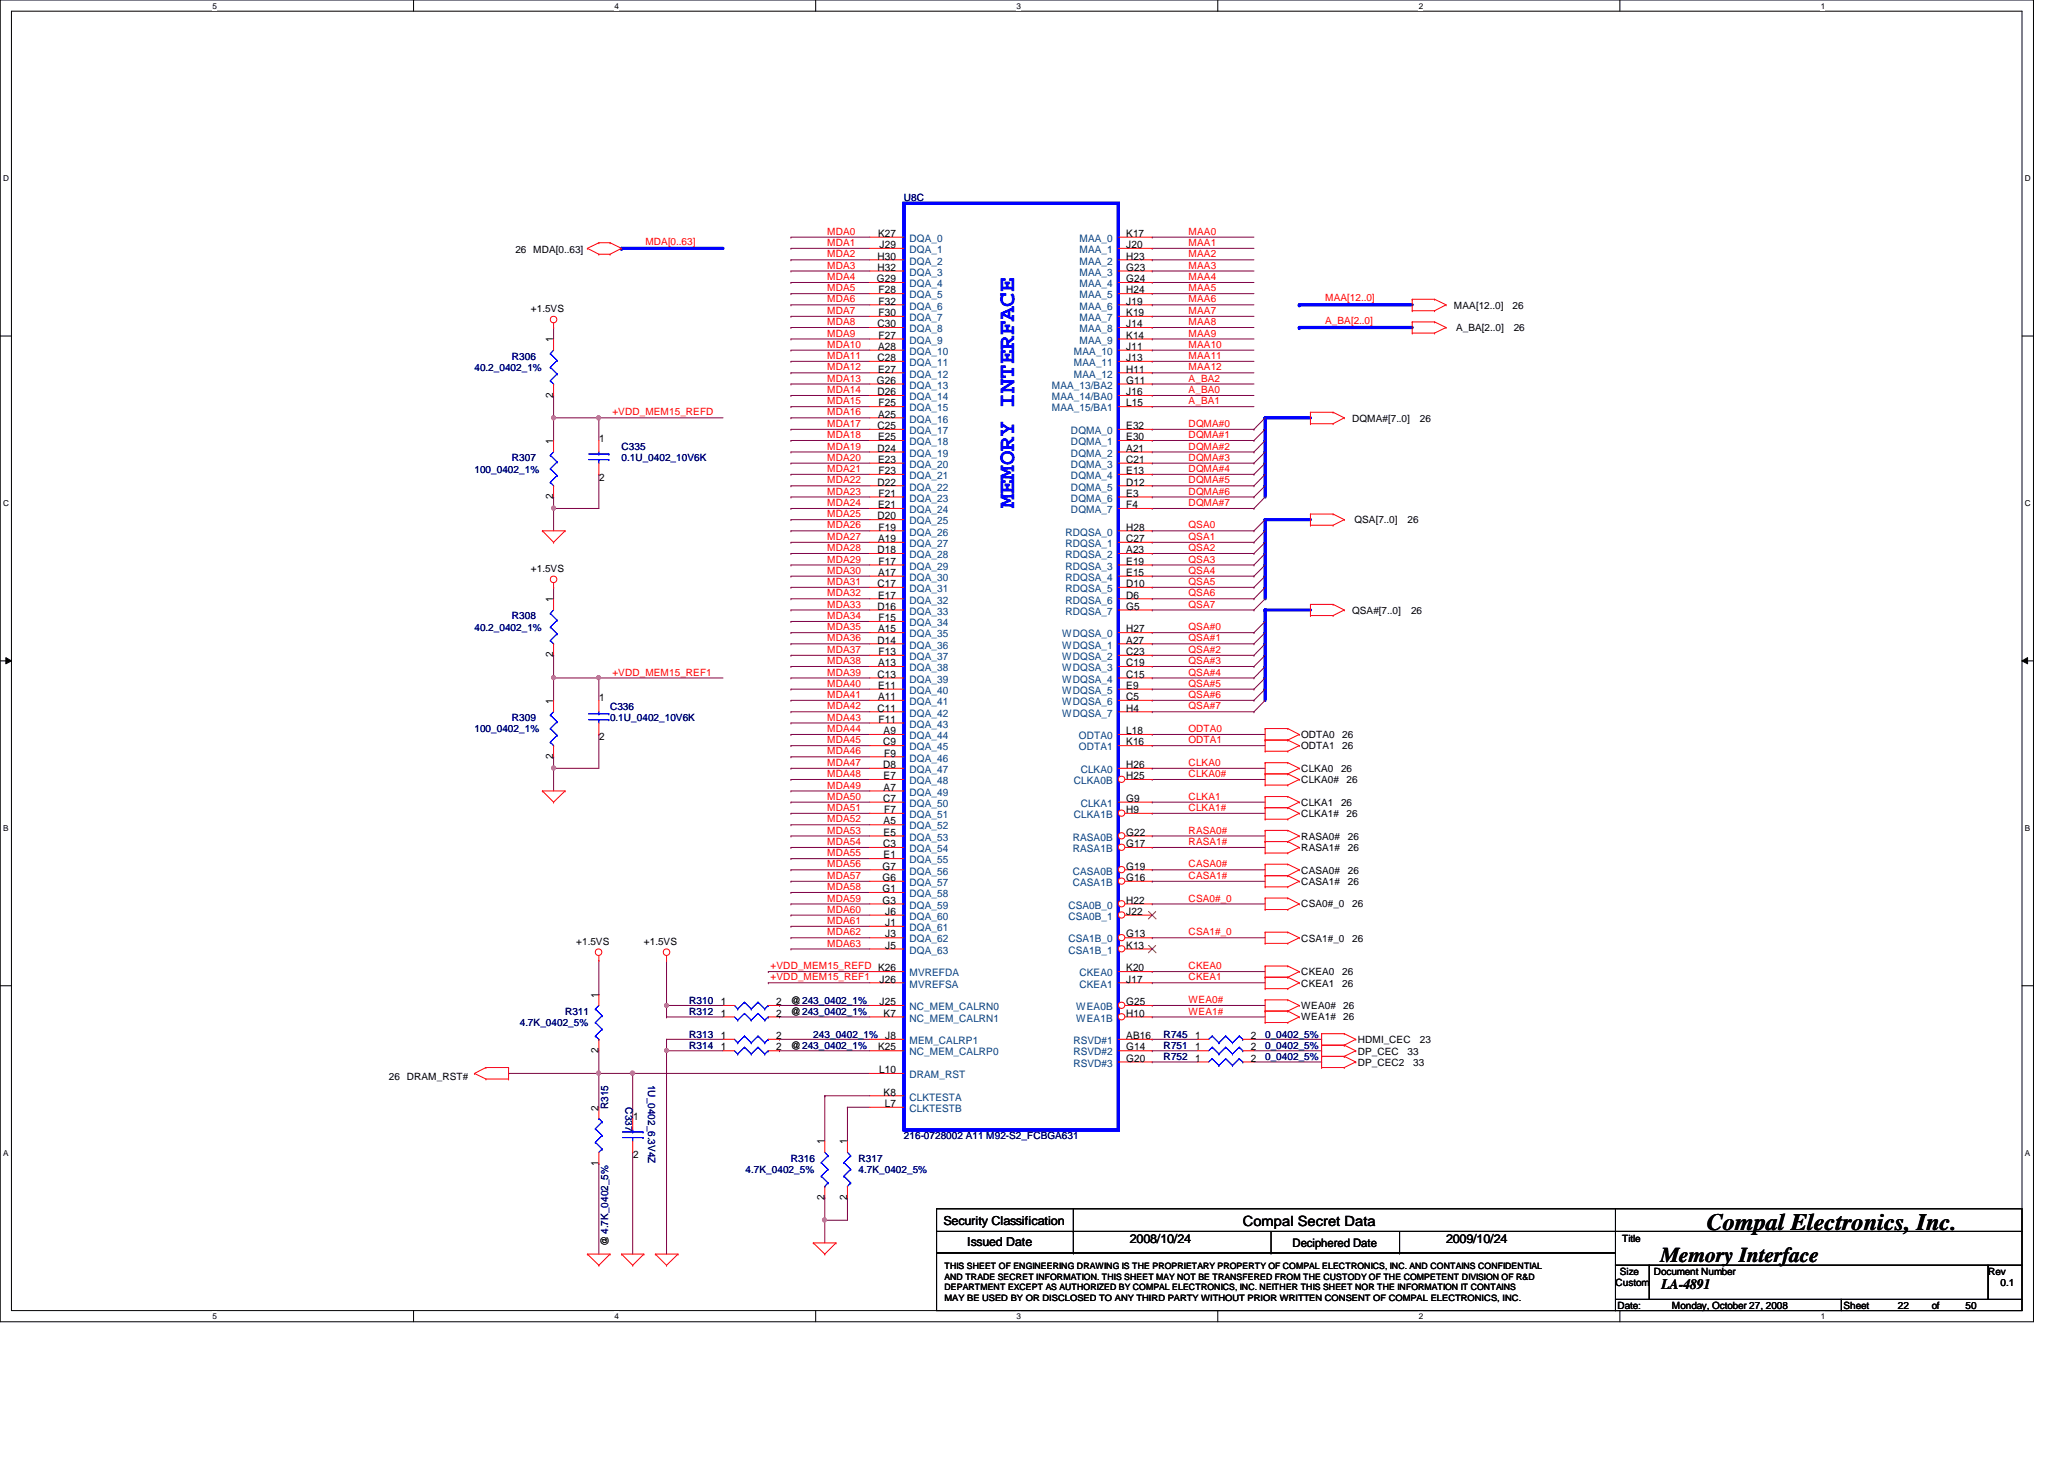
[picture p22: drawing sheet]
<svg xmlns="http://www.w3.org/2000/svg" width="297mm" height="210mm" viewBox="0 0 297 210" stroke-linecap="round" stroke-linejoin="round" font-family="sans-serif">
<defs><g id="words">
<text font-size="3.4" fill="#00f" x="146" y="73.2" transform="rotate(-90 146 73.2)">MEMORY INTERFACE</text>
<text font-size="3.4" x="245.7" y="177">Compal Electronics, Inc.</text>
<text font-size="3" x="239" y="181.6">Memory Interface</text>
<text font-size="2.1" x="239.1" y="185.5">LA-4891</text>
<text font-size="2" x="178.9" y="176.3">Compal Secret Data</text>
<g font-size="1.8">
<text x="135.8" y="176.2">Security Classification</text>
<text x="139.2" y="179.3">Issued Date</text>
<text x="162.6" y="178.8">2008/10/24</text>
<text x="208.1" y="178.8">2009/10/24</text>
</g>
<text font-size="1.7" x="186" y="179.4">Deciphered Date</text>
<g font-size="1.5">
<text x="126.4" y="34.1">K27</text>
<text x="126.6" y="35.7">J29</text>
<text x="162.1" y="34.1">K17</text>
<text x="162.1" y="35.7">J20</text>
<text x="126.2" y="40.6">G29</text>
<text x="126.3" y="37.3">H30</text>
<text x="126.3" y="38.9">H32</text>
<text x="162.1" y="37.3">H23</text>
<text x="162.1" y="38.9">G23</text>
<text x="162.1" y="40.6">G24</text>
<text x="126.3" y="47.1">C30</text>
<text x="126.4" y="42.2">F28</text>
<text x="126.4" y="43.8">F32</text>
<text x="126.4" y="45.5">F30</text>
<text x="162.1" y="42.2">H24</text>
<text x="162.1" y="43.8">J19</text>
<text x="162.1" y="45.5">K19</text>
<text x="162.1" y="47.1">J14</text>
<text x="79.6" y="49.2" transform="rotate(-90 79.6 49.2)">1</text>
<text x="126.3" y="51.9">C28</text>
<text x="126.4" y="50.3">A28</text>
<text x="126.4" y="53.6">E27</text>
<text x="126.4" y="48.7">F27</text>
<text x="162.1" y="50.3">J11</text>
<text x="162.1" y="51.9">J13</text>
<text x="162.1" y="53.6">H11</text>
<text x="162.1" y="48.7">K14</text>
<text x="79.6" y="57.2" transform="rotate(-90 79.6 57.2)">2</text>
<text x="126.2" y="55.2">G26</text>
<text x="126.3" y="56.9">D26</text>
<text x="126.4" y="58.5">F25</text>
<text x="162.1" y="55.2">G11</text>
<text x="162.1" y="56.9">J16</text>
<text x="162.1" y="58.5">L15</text>
<text x="79.6" y="63.9" transform="rotate(-90 79.6 63.9)">1</text>
<text x="86.2" y="63.5">1</text>
<text x="126.3" y="61.7">C25</text>
<text x="126.3" y="65">D24</text>
<text x="126.4" y="60.1">A25</text>
<text x="126.4" y="63.3">E25</text>
<text x="162.1" y="61.7">E32</text>
<text x="162.1" y="63.3">E30</text>
<text x="162.1" y="65">A21</text>
<text x="79.6" y="71.8" transform="rotate(-90 79.6 71.8)">2</text>
<text x="86.2" y="69.1">2</text>
<text x="126.3" y="69.8">D22</text>
<text x="126.4" y="66.6">E23</text>
<text x="126.4" y="68.2">F23</text>
<text x="126.4" y="71.5">F21</text>
<text x="162.1" y="66.6">C21</text>
<text x="162.1" y="68.2">E13</text>
<text x="162.1" y="69.8">D12</text>
<text x="162.1" y="71.5">E3</text>
<text x="126.3" y="74.7">D20</text>
<text x="126.4" y="73.1">E21</text>
<text x="126.4" y="78">A19</text>
<text x="126.4" y="76.3">F19</text>
<text x="162.1" y="73.1">F4</text>
<text x="162.1" y="76.3">H28</text>
<text x="162.1" y="78">C27</text>
<text x="126.3" y="79.6">D18</text>
<text x="126.4" y="82.8">A17</text>
<text x="126.4" y="81.2">F17</text>
<text x="162.1" y="79.6">A23</text>
<text x="162.1" y="81.2">E19</text>
<text x="162.1" y="82.8">E15</text>
<text x="79.6" y="86.6" transform="rotate(-90 79.6 86.6)">1</text>
<text x="126.3" y="84.5">C17</text>
<text x="126.3" y="87.7">D16</text>
<text x="126.4" y="86.1">E17</text>
<text x="126.4" y="89.4">F15</text>
<text x="162.1" y="84.5">D10</text>
<text x="162.1" y="86.1">D6</text>
<text x="162.1" y="87.7">G5</text>
<text x="79.6" y="94.6" transform="rotate(-90 79.6 94.6)">2</text>
<text x="126.3" y="92.6">D14</text>
<text x="126.4" y="91">A15</text>
<text x="126.4" y="95.8">A13</text>
<text x="126.4" y="94.2">F13</text>
<text x="162.1" y="91">H27</text>
<text x="162.1" y="92.6">A27</text>
<text x="162.1" y="94.2">C23</text>
<text x="162.1" y="95.8">C19</text>
<text x="79.6" y="101.3" transform="rotate(-90 79.6 101.3)">1</text>
<text x="86.2" y="100.9">1</text>
<text x="126.3" y="97.5">C13</text>
<text x="126.4" y="99.1">E11</text>
<text x="126.4" y="100.7">A11</text>
<text x="162.1" y="97.5">C15</text>
<text x="162.1" y="99.1">E9</text>
<text x="162.1" y="100.7">C5</text>
<text x="86.2" y="106.5">2</text>
<text x="126.3" y="102.4">C11</text>
<text x="126.4" y="104">F11</text>
<text x="127.1" y="107.2">C9</text>
<text x="127.2" y="105.6">A9</text>
<text x="162.1" y="105.6">L18</text>
<text x="162.1" y="107.2">K16</text>
<text x="162.1" y="102.4">H4</text>
<text x="79.6" y="109.2" transform="rotate(-90 79.6 109.2)">2</text>
<text x="127.1" y="110.5">D8</text>
<text x="127.2" y="112.1">E7</text>
<text x="127.2" y="113.7">A7</text>
<text x="127.3" y="108.8">F9</text>
<text x="162.1" y="110.5">H26</text>
<text x="162.1" y="112.1">H25</text>
<text x="127.1" y="115.4">C7</text>
<text x="127.2" y="118.6">A5</text>
<text x="127.3" y="117">F7</text>
<text x="162.1" y="115.4">G9</text>
<text x="162.1" y="117">H9</text>
<text x="127" y="125.1">G7</text>
<text x="127.1" y="121.9">C3</text>
<text x="127.2" y="120.2">E5</text>
<text x="127.2" y="123.5">E1</text>
<text x="162.1" y="125.1">G19</text>
<text x="162.1" y="120.2">G22</text>
<text x="162.1" y="121.9">G17</text>
<text x="127" y="126.7">G6</text>
<text x="127" y="128.4">G1</text>
<text x="127" y="130">G3</text>
<text x="127.4" y="131.6">J6</text>
<text x="162.1" y="126.7">G16</text>
<text x="162.1" y="130">H22</text>
<text x="162.1" y="131.6">J22</text>
<text x="127.4" y="133.2">J1</text>
<text x="127.4" y="134.9">J3</text>
<text x="127.4" y="136.5">J5</text>
<text x="162.1" y="134.9">G13</text>
<text x="162.1" y="136.5">K13</text>
<text x="86.1" y="143.5" transform="rotate(-90 86.1 143.5)">1</text>
<text x="126.6" y="141.4">J26</text>
<text x="162.1" y="139.7">K20</text>
<text x="162.1" y="141.4">J17</text>
<text x="103.8" y="146.3">1</text>
<text x="103.8" y="144.6">1</text>
<text x="103.8" y="149.5">1</text>
<text x="111.7" y="146.3">2</text>
<text x="111.7" y="144.6">2</text>
<text x="111.7" y="149.5">2</text>
<text x="126.6" y="144.6">J25</text>
<text x="127.2" y="146.3">K7</text>
<text x="162.1" y="149.5">AB16</text>
<text x="162.1" y="144.6">G25</text>
<text x="162.1" y="146.3">H10</text>
<text x="172" y="149.5">1</text>
<text x="180" y="149.5">2</text>
<text x="86.1" y="151.5" transform="rotate(-90 86.1 151.5)">2</text>
<text x="103.8" y="151.1">1</text>
<text x="111.7" y="151.1">2</text>
<text x="126.4" y="151.1">K25</text>
<text x="126.5" y="154.4">L10</text>
<text x="162.1" y="151.1">G14</text>
<text x="162.1" y="152.7">G20</text>
<text x="172" y="151.1">1</text>
<text x="172" y="152.7">1</text>
<text x="180" y="151.1">2</text>
<text x="180" y="152.7">2</text>
<text x="86.1" y="159.8" transform="rotate(-90 86.1 159.8)">2</text>
<text x="91.1" y="161.1">1</text>
<text x="127.2" y="157.6">K8</text>
<text x="127.3" y="159.3">L7</text>
<text x="86.1" y="167.7" transform="rotate(-90 86.1 167.7)">1</text>
<text x="91.1" y="166.7">2</text>
<text x="118.7" y="164.6" transform="rotate(-90 118.7 164.6)">1</text>
<text x="121.9" y="164.6" transform="rotate(-90 121.9 164.6)">1</text>
<text x="118.7" y="172.6" transform="rotate(-90 118.7 172.6)">2</text>
<text x="121.9" y="172.6" transform="rotate(-90 121.9 172.6)">2</text>
</g>
<g font-size="1.5" fill="#004080">
<text x="130.9" y="34.8">DQA_0</text>
<text x="155.4" y="34.8">MAA_0</text>
<text x="130.9" y="36.4">DQA_1</text>
<text x="130.9" y="38.1">DQA_2</text>
<text x="130.9" y="39.7">DQA_3</text>
<text x="130.9" y="41.3">DQA_4</text>
<text x="155.4" y="36.4">MAA_1</text>
<text x="155.4" y="38.1">MAA_2</text>
<text x="155.4" y="39.7">MAA_3</text>
<text x="155.4" y="41.3">MAA_4</text>
<text x="130.9" y="42.9">DQA_5</text>
<text x="130.9" y="44.5">DQA_6</text>
<text x="130.9" y="46.2">DQA_7</text>
<text x="130.9" y="47.8">DQA_8</text>
<text x="155.4" y="42.9">MAA_5</text>
<text x="155.4" y="44.5">MAA_6</text>
<text x="155.4" y="46.2">MAA_7</text>
<text x="155.4" y="47.8">MAA_8</text>
<text x="130.9" y="51.1">DQA_10</text>
<text x="130.9" y="52.7">DQA_11</text>
<text x="130.9" y="49.4">DQA_9</text>
<text x="154.6" y="51.1">MAA_10</text>
<text x="154.6" y="52.7">MAA_11</text>
<text x="155.4" y="49.4">MAA_9</text>
<text x="130.9" y="54.3">DQA_12</text>
<text x="130.9" y="55.9">DQA_13</text>
<text x="130.9" y="57.6">DQA_14</text>
<text x="130.9" y="59.2">DQA_15</text>
<text x="151.4" y="55.9">MAA_13/BA2</text>
<text x="151.4" y="57.6">MAA_14/BA0</text>
<text x="151.4" y="59.2">MAA_15/BA1</text>
<text x="154.6" y="54.3">MAA_12</text>
<text x="130.9" y="60.8">DQA_16</text>
<text x="130.9" y="62.4">DQA_17</text>
<text x="130.9" y="64.1">DQA_18</text>
<text x="130.9" y="65.7">DQA_19</text>
<text x="154.1" y="62.4">DQMA_0</text>
<text x="154.1" y="64.1">DQMA_1</text>
<text x="154.1" y="65.7">DQMA_2</text>
<text x="130.9" y="67.3">DQA_20</text>
<text x="130.9" y="68.9">DQA_21</text>
<text x="130.9" y="70.6">DQA_22</text>
<text x="154.1" y="67.3">DQMA_3</text>
<text x="154.1" y="68.9">DQMA_4</text>
<text x="154.1" y="70.6">DQMA_5</text>
<text x="130.9" y="72.2">DQA_23</text>
<text x="130.9" y="73.8">DQA_24</text>
<text x="130.9" y="75.4">DQA_25</text>
<text x="130.9" y="77">DQA_26</text>
<text x="153.3" y="77">RDQSA_0</text>
<text x="154.1" y="72.2">DQMA_6</text>
<text x="154.1" y="73.8">DQMA_7</text>
<text x="130.9" y="78.7">DQA_27</text>
<text x="130.9" y="80.3">DQA_28</text>
<text x="130.9" y="82">DQA_29</text>
<text x="130.9" y="83.6">DQA_30</text>
<text x="153.3" y="78.7">RDQSA_1</text>
<text x="153.3" y="80.3">RDQSA_2</text>
<text x="153.3" y="82">RDQSA_3</text>
<text x="153.3" y="83.6">RDQSA_4</text>
<text x="130.9" y="85.2">DQA_31</text>
<text x="130.9" y="86.8">DQA_32</text>
<text x="130.9" y="88.4">DQA_33</text>
<text x="153.3" y="85.2">RDQSA_5</text>
<text x="153.3" y="86.8">RDQSA_6</text>
<text x="153.3" y="88.4">RDQSA_7</text>
<text x="130.9" y="90.1">DQA_34</text>
<text x="130.9" y="91.7">DQA_35</text>
<text x="130.9" y="93.3">DQA_36</text>
<text x="130.9" y="95">DQA_37</text>
<text x="152.9" y="91.7">WDQSA_0</text>
<text x="152.9" y="93.3">WDQSA_1</text>
<text x="152.9" y="95">WDQSA_2</text>
<text x="130.9" y="96.6">DQA_38</text>
<text x="130.9" y="98.2">DQA_39</text>
<text x="130.9" y="99.8">DQA_40</text>
<text x="130.9" y="101.4">DQA_41</text>
<text x="152.9" y="96.6">WDQSA_3</text>
<text x="152.9" y="98.2">WDQSA_4</text>
<text x="152.9" y="99.8">WDQSA_5</text>
<text x="152.9" y="101.4">WDQSA_6</text>
<text x="130.9" y="103.1">DQA_42</text>
<text x="130.9" y="104.7">DQA_43</text>
<text x="130.9" y="106.3">DQA_44</text>
<text x="130.9" y="107.9">DQA_45</text>
<text x="152.9" y="103.1">WDQSA_7</text>
<text x="155.3" y="106.3">ODTA0</text>
<text x="155.3" y="107.9">ODTA1</text>
<text x="130.9" y="109.6">DQA_46</text>
<text x="130.9" y="111.2">DQA_47</text>
<text x="130.9" y="112.8">DQA_48</text>
<text x="154.6" y="112.8">CLKA0B</text>
<text x="155.5" y="111.2">CLKA0</text>
<text x="130.9" y="114.5">DQA_49</text>
<text x="130.9" y="116.1">DQA_50</text>
<text x="130.9" y="117.7">DQA_51</text>
<text x="130.9" y="119.3">DQA_52</text>
<text x="154.6" y="117.7">CLKA1B</text>
<text x="155.5" y="116.1">CLKA1</text>
<text x="130.9" y="120.9">DQA_53</text>
<text x="130.9" y="122.6">DQA_54</text>
<text x="130.9" y="124.2">DQA_55</text>
<text x="130.9" y="125.8">DQA_56</text>
<text x="154.4" y="125.8">CASA0B</text>
<text x="154.4" y="120.9">RASA0B</text>
<text x="154.4" y="122.6">RASA1B</text>
<text x="130.9" y="127.5">DQA_57</text>
<text x="130.9" y="129.1">DQA_58</text>
<text x="130.9" y="130.7">DQA_59</text>
<text x="153.8" y="130.7">CSA0B_0</text>
<text x="154.4" y="127.5">CASA1B</text>
<text x="130.9" y="132.3">DQA_60</text>
<text x="130.9" y="133.9">DQA_61</text>
<text x="130.9" y="135.6">DQA_62</text>
<text x="130.9" y="137.2">DQA_63</text>
<text x="153.8" y="132.3">CSA0B_1</text>
<text x="153.8" y="135.6">CSA1B_0</text>
<text x="153.8" y="137.2">CSA1B_1</text>
<text x="130.9" y="140.5">MVREFDA</text>
<text x="130.9" y="142.1">MVREFSA</text>
<text x="155.4" y="140.5">CKEA0</text>
<text x="155.4" y="142.1">CKEA1</text>
<text x="130.9" y="145.3">NC_MEM_CALRN0</text>
<text x="130.9" y="147">NC_MEM_CALRN1</text>
<text x="154.9" y="145.3">WEA0B</text>
<text x="154.9" y="147">WEA1B</text>
<text x="130.9" y="150.2">MEM_CALRP1</text>
<text x="130.9" y="151.8">NC_MEM_CALRP0</text>
<text x="130.9" y="155.1">DRAM_RST</text>
<text x="154.5" y="150.2">RSVD#1</text>
<text x="154.5" y="151.8">RSVD#2</text>
<text x="154.5" y="153.5">RSVD#3</text>
<text x="130.9" y="158.3">CLKTESTA</text>
<text x="130.9" y="160">CLKTESTB</text>
</g>
<g font-size="1.4" fill="#000080">
<text x="130.1" y="29">U8C</text>
<text x="68.3" y="53.3">40.2_0402_1%</text>
<text x="73.7" y="51.7">R306</text>
<text x="89.4" y="64.7">C335</text>
<text x="68.3" y="68">100_0402_1%</text>
<text x="73.7" y="66.4">R307</text>
<text x="89.4" y="66.4">0.1U_0402_10V6K</text>
<text x="73.7" y="89.1">R308</text>
<text x="68.3" y="90.8">40.2_0402_1%</text>
<text x="68.3" y="105.4">100_0402_1%</text>
<text x="73.7" y="103.8">R309</text>
<text x="87.8" y="102.1">C336</text>
<text x="87.8" y="103.8">0.1U_0402_10V6K</text>
<text x="74.8" y="147.7">4.7K_0402_5%</text>
<text x="81.3" y="146">R311</text>
<text x="99.2" y="146">R312</text>
<text x="99.2" y="144.4">R310</text>
<text x="99.2" y="149.3">R313</text>
<text x="117" y="149.3">243_0402_1% J8</text>
<text x="167.5" y="149.3">R745</text>
<text x="182.1" y="149.3">0_0402_5%</text>
<text x="99.2" y="150.9">R314</text>
<text x="167.5" y="150.9">R751</text>
<text x="167.5" y="152.5">R752</text>
<text x="182.1" y="150.9">0_0402_5%</text>
<text x="182.1" y="152.5">0_0402_5%</text>
<text x="87.5" y="159.6" transform="rotate(-90 87.5 159.6)">R315</text>
<text x="90" y="159.3" transform="rotate(90 90 159.3)">C337</text>
<text x="93.3" y="156" transform="rotate(90 93.3 156)">1U_0402_6.3V4Z</text>
<text x="113.8" y="167.1">R316</text>
<text x="123.6" y="167.1">R317</text>
<text x="130.1" y="163.9">216-0728002 A11 M92-S2_FCBGA631</text>
<text x="107.3" y="168.8">4.7K_0402_5%</text>
<text x="123.6" y="168.8">4.7K_0402_5%</text>
</g>
<g font-size="1.4" fill="#f00">
<text x="92.9" y="35.2">MDA[0..63]</text>
<text x="119" y="35.4">MDA1</text>
<text x="119" y="33.8">MDA0</text>
<text x="171.1" y="33.8">MAA0</text>
<text x="171.1" y="35.4">MAA1</text>
<text x="119" y="41.9">MDA5</text>
<text x="119" y="38.7">MDA3</text>
<text x="119" y="40.3">MDA4</text>
<text x="119" y="37">MDA2</text>
<text x="171.1" y="37">MAA2</text>
<text x="171.1" y="40.3">MAA4</text>
<text x="171.1" y="38.7">MAA3</text>
<text x="171.1" y="41.9">MAA5</text>
<text x="119" y="45.2">MDA7</text>
<text x="119" y="43.5">MDA6</text>
<text x="119" y="46.8">MDA8</text>
<text x="171.1" y="46.8">MAA8</text>
<text x="171.1" y="45.2">MAA7</text>
<text x="171.1" y="43.5">MAA6</text>
<text x="190.7" y="46.6">A_BA[2..0]</text>
<text x="190.7" y="43.3">MAA[12..0]</text>
<text x="119" y="51.6">MDA11</text>
<text x="119" y="50">MDA10</text>
<text x="119" y="53.3">MDA12</text>
<text x="119" y="48.4">MDA9</text>
<text x="171.1" y="50">MAA10</text>
<text x="171.1" y="48.4">MAA9</text>
<text x="171.1" y="51.6">MAA11</text>
<text x="171.1" y="53.3">MAA12</text>
<text x="88.1" y="59.8">+VDD_MEM15_REFD</text>
<text x="119" y="59.8">MDA16</text>
<text x="119" y="56.6">MDA14</text>
<text x="119" y="58.2">MDA15</text>
<text x="119" y="54.9">MDA13</text>
<text x="171.1" y="56.6">A_BA0</text>
<text x="171.1" y="58.2">A_BA1</text>
<text x="171.1" y="54.9">A_BA2</text>
<text x="119" y="63">MDA18</text>
<text x="119" y="61.4">MDA17</text>
<text x="119" y="64.7">MDA19</text>
<text x="171.1" y="64.7">DQMA#2</text>
<text x="171.1" y="63">DQMA#1</text>
<text x="171.1" y="61.4">DQMA#0</text>
<text x="119" y="69.6">MDA22</text>
<text x="119" y="71.2">MDA23</text>
<text x="119" y="67.9">MDA21</text>
<text x="119" y="66.3">MDA20</text>
<text x="171.1" y="67.9">DQMA#4</text>
<text x="171.1" y="66.3">DQMA#3</text>
<text x="171.1" y="71.2">DQMA#6</text>
<text x="171.1" y="69.6">DQMA#5</text>
<text x="119" y="72.8">MDA24</text>
<text x="119" y="76">MDA26</text>
<text x="119" y="74.4">MDA25</text>
<text x="119" y="77.7">MDA27</text>
<text x="171.1" y="76">QSA0</text>
<text x="171.1" y="77.7">QSA1</text>
<text x="171.1" y="72.8">DQMA#7</text>
<text x="119" y="82.5">MDA30</text>
<text x="119" y="79.3">MDA28</text>
<text x="119" y="80.9">MDA29</text>
<text x="171.1" y="79.3">QSA2</text>
<text x="171.1" y="80.9">QSA3</text>
<text x="171.1" y="82.5">QSA4</text>
<text x="119" y="87.4">MDA33</text>
<text x="119" y="85.8">MDA32</text>
<text x="119" y="89.1">MDA34</text>
<text x="119" y="84.2">MDA31</text>
<text x="171.1" y="84.2">QSA5</text>
<text x="171.1" y="87.4">QSA7</text>
<text x="171.1" y="85.8">QSA6</text>
<text x="119" y="92.3">MDA36</text>
<text x="119" y="95.5">MDA38</text>
<text x="119" y="93.9">MDA37</text>
<text x="119" y="90.7">MDA35</text>
<text x="171.1" y="93.9">QSA#2</text>
<text x="171.1" y="92.3">QSA#1</text>
<text x="171.1" y="90.7">QSA#0</text>
<text x="171.1" y="95.5">QSA#3</text>
<text x="88.1" y="97.2">+VDD_MEM15_REF1</text>
<text x="119" y="98.8">MDA40</text>
<text x="119" y="100.4">MDA41</text>
<text x="119" y="97.2">MDA39</text>
<text x="171.1" y="97.2">QSA#4</text>
<text x="171.1" y="100.4">QSA#6</text>
<text x="171.1" y="98.8">QSA#5</text>
<text x="119" y="106.9">MDA45</text>
<text x="119" y="103.7">MDA43</text>
<text x="119" y="105.3">MDA44</text>
<text x="119" y="102.1">MDA42</text>
<text x="171.1" y="102.1">QSA#7</text>
<text x="171.1" y="105.3">ODTA0</text>
<text x="171.1" y="106.9">ODTA1</text>
<text x="119" y="110.2">MDA47</text>
<text x="119" y="108.5">MDA46</text>
<text x="119" y="113.5">MDA49</text>
<text x="119" y="111.8">MDA48</text>
<text x="171.1" y="111.8">CLKA0#</text>
<text x="171.1" y="110.2">CLKA0</text>
<text x="119" y="115.1">MDA50</text>
<text x="119" y="119.9">MDA53</text>
<text x="119" y="118.3">MDA52</text>
<text x="119" y="116.7">MDA51</text>
<text x="171.1" y="116.7">CLKA1#</text>
<text x="171.1" y="115.1">CLKA1</text>
<text x="171.1" y="119.9">RASA0#</text>
<text x="119" y="123.2">MDA55</text>
<text x="119" y="124.8">MDA56</text>
<text x="119" y="121.6">MDA54</text>
<text x="171.1" y="121.6">RASA1#</text>
<text x="171.1" y="124.8">CASA0#</text>
<text x="119" y="129.7">MDA59</text>
<text x="119" y="128.1">MDA58</text>
<text x="119" y="131.3">MDA60</text>
<text x="119" y="126.4">MDA57</text>
<text x="171.1" y="126.4">CASA1#</text>
<text x="171.1" y="129.7">CSA0#_0</text>
<text x="119" y="132.9">MDA61</text>
<text x="119" y="134.6">MDA62</text>
<text x="119" y="136.2">MDA63</text>
<text x="171.1" y="134.6">CSA1#_0</text>
<text x="110.9" y="141.1">+VDD_MEM15_REF1</text>
<text x="110.9" y="139.4">+VDD_MEM15_REFD K26</text>
<text x="171.1" y="139.4">CKEA0</text>
<text x="171.1" y="141.1">CKEA1</text>
<text x="171.1" y="146">WEA1#</text>
<text x="171.1" y="144.3">WEA0#</text>
</g>
<g font-size="1.4">
<text x="74.2" y="36.4">26 MDA[0..63]</text>
<text x="76.4" y="44.9">+1.5VS</text>
<text x="209.3" y="44.4">MAA[12..0]</text>
<text x="209.5" y="47.7">A_BA[2..0]</text>
<text x="217.7" y="44.4">26</text>
<text x="217.8" y="47.7">26</text>
<text x="194.6" y="60.7">DQMA#[7..0]</text>
<text x="204.3" y="60.7">26</text>
<text x="194.9" y="75.3">QSA[7..0]</text>
<text x="202.6" y="75.3">26</text>
<text x="76.4" y="82.3">+1.5VS</text>
<text x="194.6" y="88.3">QSA#[7..0]</text>
<text x="203.1" y="88.3">26</text>
<text x="187.3" y="107.8">ODTA1</text>
<text x="187.3" y="106.2">ODTA0</text>
<text x="193.2" y="107.8">26</text>
<text x="193.2" y="106.2">26</text>
<text x="187.3" y="111.1">CLKA0</text>
<text x="187.3" y="112.7">CLKA0#</text>
<text x="193" y="111.1">26</text>
<text x="193.8" y="112.7">26</text>
<text x="187.3" y="116">CLKA1</text>
<text x="187.3" y="117.6">CLKA1#</text>
<text x="193" y="116">26</text>
<text x="193.8" y="117.6">26</text>
<text x="187.3" y="120.8">RASA0#</text>
<text x="187.3" y="125.7">CASA0#</text>
<text x="187.3" y="122.4">RASA1#</text>
<text x="194" y="120.8">26</text>
<text x="194" y="125.7">26</text>
<text x="194" y="122.4">26</text>
<text x="187.3" y="130.6">CSA0#_0</text>
<text x="187.3" y="127.3">CASA1#</text>
<text x="194" y="127.3">26</text>
<text x="194.6" y="130.6">26</text>
<text x="82.9" y="135.9">+1.5VS</text>
<text x="92.7" y="135.9">+1.5VS</text>
<text x="187.3" y="135.5">CSA1#_0</text>
<text x="194.6" y="135.5">26</text>
<text x="187.3" y="140.3">CKEA0</text>
<text x="187.3" y="141.9">CKEA1</text>
<text x="193.2" y="140.3">26</text>
<text x="193.2" y="141.9">26</text>
<text x="113.8" y="146">@243_0402_1%</text>
<text x="113.8" y="144.4">@243_0402_1%</text>
<text x="187.3" y="145.2">WEA0#</text>
<text x="187.3" y="146.8">WEA1#</text>
<text x="193.3" y="145.2">26</text>
<text x="193.3" y="146.8">26</text>
<text x="56" y="155.4">26 DRAM_RST#</text>
<text x="113.8" y="150.9">@243_0402_1%</text>
<text x="195.4" y="150.1">HDMI_CEC</text>
<text x="195.4" y="151.7">DP_CEC</text>
<text x="195.4" y="153.3">DP_CEC2</text>
<text x="202.6" y="151.7">33</text>
<text x="203.4" y="153.3">33</text>
<text x="204.3" y="150.1">23</text>
<text x="87.5" y="179.3" transform="rotate(-90 87.5 179.3)">@ 4.7K_0402_5%</text>
<text x="233.5" y="178.7">Title</text>
<text x="232.5" y="185">Custom</text>
<text x="233.1" y="183.4">Size</text>
<text x="238" y="183.4">Document Number</text>
<text x="286.1" y="183.4">Rev</text>
<text x="287.9" y="185">0.1</text>
<text x="232.8" y="188.3">Date:</text>
<text x="240.6" y="188.3">Monday, October 27, 2008</text>
<text x="265.3" y="188.3">Sheet</text>
<text x="273.1" y="188.3">22</text>
<text x="278" y="188.3">of</text>
<text x="282.9" y="188.3">50</text>
</g>
<g font-size="1.3">
<text x="135.9" y="185.6">DEPARTMENT EXCEPT AS AUTHORIZED BY COMPAL ELECTRONICS, INC. NEITHER THIS SHEET NOR THE INFORMATION IT CONTAINS</text>
<text x="135.9" y="182.6">THIS SHEET OF ENGINEERING DRAWING IS THE PROPRIETARY PROPERTY OF COMPAL ELECTRONICS, INC. AND CONTAINS CONFIDENTIAL</text>
<text x="135.9" y="184.1">AND TRADE SECRET INFORMATION. THIS SHEET MAY NOT BE TRANSFERED FROM THE CUSTODY OF THE COMPETENT DIVISION OF R&amp;D</text>
<text x="135.9" y="187.2">MAY BE USED BY OR DISCLOSED TO ANY THIRD PARTY WITHOUT PRIOR WRITTEN CONSENT OF COMPAL ELECTRONICS, INC.</text>
</g>
<g font-size="1.2">
<text x="30.6" y="1.2">5</text>
<text x="88.4" y="1.2">4</text>
<text x="146.3" y="1.2">3</text>
<text x="204.2" y="1.2">2</text>
<text x="262" y="1.2">1</text>
<text x=".5" y="26">D</text>
<text x="291.4" y="26">D</text>
<text x=".5" y="72.8">C</text>
<text x="291.4" y="72.8">C</text>
<text x=".5" y="119.5">B</text>
<text x="291.4" y="119.5">B</text>
<text x=".5" y="166.2">A</text>
<text x="291.4" y="166.2">A</text>
<text x="30.6" y="189.8">5</text>
<text x="88.4" y="189.8">4</text>
<text x="146.3" y="189.8">3</text>
<text x="204.2" y="189.8">2</text>
<text x="262" y="189.8">1</text>
</g>
</g></defs>
<path d="M0 0h292.6v190.2h-292.6zM1.6 1.6h289.4v187h-289.4z" fill="none" stroke="#000" stroke-width=".14"/>
<g fill="#fff">
<path d="M30.6 .2h.6v1.3h-.6z"/>
<path d="M30.6 188.7h.6v1.3h-.6z"/>
</g>
<path d="M59.5 0v1.6M59.5 188.6v1.6" fill="none" stroke="#000" stroke-width=".14"/>
<g fill="#fff">
<path d="M88.4 .2h.6v1.3h-.6z"/>
<path d="M88.4 188.7h.6v1.3h-.6z"/>
</g>
<path d="M117.4 0v1.6M117.4 188.6v1.6" fill="none" stroke="#000" stroke-width=".14"/>
<g fill="#fff">
<path d="M146.3 .2h.6v1.3h-.6z"/>
<path d="M146.3 188.7h.6v1.3h-.6z"/>
</g>
<path d="M175.3 0v1.6M175.3 188.6v1.6" fill="none" stroke="#000" stroke-width=".14"/>
<g fill="#fff">
<path d="M204.2 .2h.6v1.3h-.6z"/>
<path d="M204.2 188.7h.6v1.3h-.6z"/>
</g>
<path d="M233.1 0v1.6M233.1 188.6v1.6" fill="none" stroke="#000" stroke-width=".14"/>
<g fill="#fff">
<path d="M262 .2h.6v1.3h-.6z"/>
<path d="M262 188.7h.6v1.3h-.6z"/>
<path d="M.5 25h.8v1.3h-.8z"/>
<path d="M291.4 25h.8v1.3h-.8z"/>
<path d="M.5 71.7h.8v1.3h-.8z"/>
<path d="M291.4 71.7h.8v1.3h-.8z"/>
</g>
<path d="M0 48.3h1.6M291 48.3h1.6" fill="none" stroke="#000" stroke-width=".14"/>
<g fill="#fff">
<path d="M.5 118.4h.7v1.4h-.7z"/>
<path d="M291.4 118.4h.7v1.4h-.7z"/>
</g>
<path d="M0 95.1h1.6M.8 94.6l.8 .5-.8 .4zM291 95.1l.8-.5v.9zM291 95.1h1.6" fill="none" stroke="#000" stroke-width=".14"/>
<path d="M.8 94.6l.8 .5-.8 .4zM291 95.1l.8-.5v.9z" fill="#000"/>
<g fill="#fff">
<path d="M.5 165.2h.7v1.3h-.7z"/>
<path d="M291.4 165.2h.7v1.3h-.7z"/>
</g>
<path d="M0 141.8h1.6M291 141.8h1.6" fill="none" stroke="#000" stroke-width=".14"/>
<path d="M95.9 138.2h.1M95.9 138.2v6.5M86.2 154.4h.1M86.2 154.4v4.9M91.1 154.4h.1M91.1 154.4h34.1" fill="none" stroke="#800040" stroke-width=".14"/>
<circle cx="91" cy="154.4" r=".31" fill="#f0f"/>
<circle cx="91" cy="154.4" r=".31" fill="none" stroke="#f0f" stroke-width=".14"/>
<g fill="none" stroke="#800040" stroke-width=".14">
<path d="M86.2 154.4h.1M86.2 154.4h4.9M91.1 154.4h.1M91.1 154.4v6.5M95.9 144.7h.1M95.9 144.7v1.6M110.6 141.4h.1M110.6 141.4h14.6M112.2 144.7h.1M112.2 144.7h13M86.2 167.4h.1M86.2 167.4v13"/>
<path d="M91.1 165.8h.1M91.1 165.8v14.6"/>
</g>
<circle cx="95.9" cy="144.6" r=".3" fill="#f0f"/>
<circle cx="95.9" cy="144.6" r=".3" fill="none" stroke="#f0f" stroke-width=".14"/>
<g fill="none" stroke="#800040" stroke-width=".14">
<path d="M165.8 117h.1M165.8 115.4h.1M165.8 112.1h.1M165.8 117h16.3M165.8 115.4h16.3M165.8 112.1h16.3M165.8 126.8h.1M165.8 121.9h.1M165.8 126.8h16.3M165.8 121.9h16.3M95.9 144.7h.1M95.9 144.7h8.2"/>
<path d="M112.2 146.3h.1M112.2 149.5h.1M112.2 146.3h13M112.2 149.5h13M165.8 146.3h.1M165.8 144.7h.1M165.8 144.7h16.3M165.8 146.3h16.3"/>
</g>
<path d="M182.1 69.9v1.6" fill="none" stroke="#00f" stroke-width=".47"/>
<circle cx="182.1" cy="69.9" r=".23" fill="#00f"/>
<path d="M182.1 84.5v1.6" fill="none" stroke="#00f" stroke-width=".47"/>
<circle cx="182.1" cy="84.5" r=".23" fill="#00f"/>
<path d="M112.2 151.2h.1M112.2 151.2h13" fill="none" stroke="#800040" stroke-width=".14"/>
<path d="M182.1 99.1v1.7" fill="none" stroke="#00f" stroke-width=".47"/>
<circle cx="182.1" cy="99.1" r=".23" fill="#00f"/>
<path d="M95.9 146.3h.1M95.9 149.5h.1M95.9 151.2h.1M95.9 146.3h8.2M95.9 149.5h8.2M95.9 151.2v29.2" fill="none" stroke="#800040" stroke-width=".14"/>
<circle cx="95.9" cy="151.1" r=".3" fill="#f0f"/>
<circle cx="95.9" cy="151.1" r=".3" fill="none" stroke="#f0f" stroke-width=".14"/>
<g fill="none" stroke="#800040" stroke-width=".14">
<path d="M86.2 138.2v4.8M86.2 143h.1M86.2 154.4h.1M86.2 151.2v3.2M95.9 151.2h.1M95.9 149.5h.1M95.9 151.2h8.2M95.9 149.5v1.7M118.7 157.6h.1M118.7 157.6h6.5M118.7 157.6v6.6M122 159.3h.1"/>
<path d="M122 159.3h3.2M122 159.3v4.9M118.7 172.3h.1M118.7 175.6h.1M118.7 172.3v6.5M122 172.3h.1M122 172.3v3.3h-3.3"/>
</g>
<circle cx="118.7" cy="175.5" r=".3" fill="#f0f"/>
<circle cx="118.7" cy="175.5" r=".3" fill="none" stroke="#f0f" stroke-width=".14"/>
<path d="M73.2 154.4h.1M73.2 154.4h13" fill="none" stroke="#800040" stroke-width=".14"/>
<circle cx="86.1" cy="154.4" r=".3" fill="#f0f"/>
<circle cx="86.1" cy="154.4" r=".3" fill="none" stroke="#f0f" stroke-width=".14"/>
<path d="M79.7 73.2h.1M79.7 60.1h.1M79.7 60.1v3.3M79.7 73.2v3.2M79.7 60.1h6.5M86.2 68.2h.1M86.2 60.1h.1M86.2 60.1v3.3M86.2 68.2v5M110.6 139.8h.1M110.6 139.8h14.6" fill="none" stroke="#800040" stroke-width=".14"/>
<circle cx="79.7" cy="60.1" r=".3" fill="#f0f"/>
<circle cx="79.7" cy="60.1" r=".3" fill="none" stroke="#f0f" stroke-width=".14"/>
<path d="M79.7 47.1h.1M79.7 56.9h.1M79.7 47.1v1.7M79.7 56.9v3.2M79.7 71.5h.1M79.7 71.5v1.7M86.2 60.1h.1M86.2 60.1h17.9" fill="none" stroke="#800040" stroke-width=".14"/>
<circle cx="86.1" cy="60.1" r=".3" fill="#f0f"/>
<circle cx="86.1" cy="60.1" r=".3" fill="none" stroke="#f0f" stroke-width=".14"/>
<path d="M79.7 73.2h.1M79.7 73.2h6.5" fill="none" stroke="#800040" stroke-width=".14"/>
<circle cx="79.7" cy="73.1" r=".3" fill="#f0f"/>
<circle cx="79.7" cy="73.1" r=".3" fill="none" stroke="#f0f" stroke-width=".14"/>
<path d="M79.7 97.5h.1M79.7 97.5v3.3M79.7 97.5h6.5M79.7 110.5h.1M79.7 110.5v3.3M113.8 115.4h.1M113.8 115.4h11.4" fill="none" stroke="#800040" stroke-width=".14"/>
<circle cx="79.7" cy="97.5" r=".3" fill="#f0f"/>
<circle cx="79.7" cy="97.5" r=".3" fill="none" stroke="#f0f" stroke-width=".14"/>
<path d="M79.7 84.5h.1M79.7 94.3h.1M79.7 84.5v1.6M79.7 94.3v3.2M86.2 97.5h.1M86.2 97.5h17.9M79.7 108.9h.1M79.7 108.9v1.6M86.2 105.7h.1M86.2 105.7v4.8" fill="none" stroke="#800040" stroke-width=".14"/>
<circle cx="86.1" cy="97.5" r=".3" fill="#f0f"/>
<circle cx="86.1" cy="97.5" r=".3" fill="none" stroke="#f0f" stroke-width=".14"/>
<path d="M86.2 97.5h.1M86.2 97.5v3.3M79.7 110.5h.1M79.7 110.5h6.5" fill="none" stroke="#800040" stroke-width=".14"/>
<circle cx="79.7" cy="110.5" r=".3" fill="#f0f"/>
<circle cx="79.7" cy="110.5" r=".3" fill="none" stroke="#f0f" stroke-width=".14"/>
<g fill="none" stroke="#800040" stroke-width=".14">
<path d="M113.8 35.7h.1M113.8 39h.1M113.8 37.4h.1M113.8 34.1h.1M113.8 35.7h11.4M113.8 39h11.4M113.8 37.4h11.4M113.8 34.1h11.4M113.8 52h.1M113.8 45.5h.1M113.8 56.9h.1M113.8 58.5h.1"/>
<path d="M113.8 42.2h.1M113.8 40.6h.1M113.8 43.9h.1M113.8 55.2h.1M113.8 50.4h.1M113.8 53.6h.1M113.8 48.8h.1M113.8 47.1h.1M113.8 52h11.4M113.8 45.5h11.4M113.8 56.9h11.4M113.8 58.5h11.4"/>
<path d="M113.8 42.2h11.4M113.8 40.6h11.4M113.8 43.9h11.4M113.8 55.2h11.4M113.8 50.4h11.4M113.8 53.6h11.4M113.8 48.8h11.4M113.8 47.1h11.4M113.8 60.1h.1M113.8 73.2h.1M113.8 69.9h.1M113.8 63.4h.1"/>
<path d="M113.8 61.8h.1M113.8 76.4h.1M113.8 71.5h.1M113.8 68.2h.1M113.8 74.8h.1M113.8 78h.1M113.8 66.6h.1M113.8 65h.1M113.8 79.6h.1M113.8 60.1h11.4M113.8 73.2h11.4M113.8 69.9h11.4"/>
<path d="M113.8 63.4h11.4M113.8 61.8h11.4M113.8 76.4h11.4M113.8 71.5h11.4M113.8 68.2h11.4M113.8 74.8h11.4M113.8 78h11.4M113.8 66.6h11.4M113.8 65h11.4M113.8 79.6h11.4M113.8 99.1h.1M113.8 82.9h.1"/>
<path d="M113.8 87.8h.1M113.8 86.1h.1M113.8 92.6h.1M113.8 95.9h.1M113.8 89.4h.1M113.8 94.3h.1M113.8 91h.1M113.8 84.5h.1M113.8 81.3h.1M113.8 97.5h.1M113.8 99.1h11.4M113.8 82.9h11.4"/>
<path d="M113.8 87.8h11.4M113.8 86.1h11.4M113.8 92.6h11.4M113.8 95.9h11.4M113.8 89.4h11.4M113.8 94.3h11.4M113.8 91h11.4M113.8 84.5h11.4M113.8 81.3h11.4M113.8 97.5h11.4M113.8 110.5h.1M113.8 108.9h.1"/>
<path d="M113.8 113.8h.1M113.8 107.3h.1M113.8 118.7h.1M113.8 104h.1M113.8 100.8h.1M113.8 105.7h.1M113.8 117h.1M113.8 112.1h.1M113.8 102.4h.1M113.8 110.5h11.4M113.8 108.9h11.4M113.8 113.8h11.4"/>
<path d="M113.8 107.3h11.4M113.8 118.7h11.4M113.8 104h11.4M113.8 100.8h11.4M113.8 105.7h11.4M113.8 117h11.4M113.8 112.1h11.4M113.8 102.4h11.4M113.8 130h.1M113.8 123.5h.1M113.8 120.3h.1M113.8 128.4h.1"/>
<path d="M113.8 131.7h.1M113.8 133.3h.1M113.8 126.8h.1M113.8 125.1h.1M113.8 121.9h.1M113.8 134.9h.1M113.8 136.5h.1M113.8 130h11.4M113.8 123.5h11.4M113.8 120.3h11.4M113.8 128.4h11.4M113.8 131.7h11.4"/>
<path d="M113.8 133.3h11.4M113.8 126.8h11.4M113.8 125.1h11.4M113.8 121.9h11.4M113.8 134.9h11.4M113.8 136.5h11.4"/>
</g>
<path d="M89.4 35.7h14.7" fill="none" stroke="#00f" stroke-width=".47"/>
<circle cx="89.4" cy="35.7" r=".23" fill="#00f"/>
<path d="M182.1 87.8h6.5" fill="none" stroke="#00f" stroke-width=".47"/>
<circle cx="182.1" cy="87.8" r=".23" fill="#00f"/>
<path d="M182.1 74.8h6.5" fill="none" stroke="#00f" stroke-width=".47"/>
<circle cx="182.1" cy="74.8" r=".23" fill="#00f"/>
<path d="M165.8 97.5h.1M165.8 97.5h14.7" fill="none" stroke="#800040" stroke-width=".14"/>
<path d="M187 47.1h16.2" fill="none" stroke="#00f" stroke-width=".47"/>
<circle cx="187" cy="47.1" r=".23" fill="#00f"/>
<path d="M165.8 34.1h.1M165.8 34.1h14.7M165.8 68.2h.1M165.8 68.2h14.7M165.8 99.1h.1M165.8 99.1h14.7M165.8 102.4h.1M165.8 100.8h.1M165.8 102.4h14.7M165.8 100.8h14.7" fill="none" stroke="#800040" stroke-width=".14"/>
<path d="M187 43.9h16.2" fill="none" stroke="#00f" stroke-width=".47"/>
<circle cx="187" cy="43.9" r=".23" fill="#00f"/>
<g fill="none" stroke="#800040" stroke-width=".14">
<path d="M165.8 37.4h.1M165.8 35.7h.1M165.8 39h.1M165.8 37.4h14.7M165.8 35.7h14.7M165.8 39h14.7M165.8 47.1h.1M165.8 40.6h.1M165.8 45.5h.1M165.8 42.2h.1M165.8 43.9h.1M165.8 50.4h.1"/>
<path d="M165.8 48.8h.1M165.8 52h.1M165.8 47.1h14.7M165.8 40.6h14.7M165.8 45.5h14.7M165.8 42.2h14.7M165.8 43.9h14.7M165.8 50.4h14.7M165.8 48.8h14.7M165.8 52h14.7M165.8 65h.1M165.8 63.4h.1"/>
<path d="M165.8 61.8h.1M165.8 76.4h.1M165.8 66.6h.1M165.8 78h.1M165.8 79.6h.1M165.8 65h14.7M165.8 63.4h14.7M165.8 61.8h14.7M165.8 76.4h14.7M165.8 66.6h14.7M165.8 78h14.7M165.8 79.6h14.7"/>
<path d="M165.8 94.3h.1M165.8 92.6h.1M165.8 91h.1M165.8 81.3h.1M165.8 95.9h.1M165.8 94.3h14.7M165.8 92.6h14.7M165.8 91h14.7M165.8 81.3h14.7M165.8 95.9h14.7"/>
</g>
<path d="M182.1 60.1h6.5" fill="none" stroke="#00f" stroke-width=".47"/>
<circle cx="182.1" cy="60.1" r=".23" fill="#00f"/>
<g fill="none" stroke="#800040" stroke-width=".14">
<path d="M165.8 56.9h.1M165.8 58.5h.1M165.8 53.6h.1M165.8 55.2h.1M165.8 56.9h14.7M165.8 58.5h14.7M165.8 53.6h14.7M165.8 55.2h14.7M165.8 73.2h.1M165.8 71.5h.1M165.8 69.9h.1M165.8 73.2h14.7"/>
<path d="M165.8 71.5h14.7M165.8 69.9h14.7M165.8 84.5h.1M165.8 82.9h.1M165.8 87.8h.1M165.8 86.1h.1M165.8 84.5h14.7M165.8 82.9h14.7M165.8 87.8h14.7M165.8 86.1h14.7M165.8 105.7h.1M165.8 110.5h.1"/>
<path d="M165.8 107.3h.1M165.8 105.7h16.3M165.8 110.5h16.3M165.8 107.3h16.3M165.8 125.1h.1M165.8 120.3h.1M165.8 130h.1M165.8 139.8h.1M165.8 134.9h.1M165.8 125.1h16.3M165.8 120.3h16.3M165.8 130h16.3"/>
<path d="M165.8 139.8h16.3M165.8 134.9h16.3M165.8 141.4h.1M165.8 141.4h16.3"/>
</g>
<path d="M182.1 79.6v1.7" fill="none" stroke="#00f" stroke-width=".47"/>
<circle cx="182.1" cy="79.6" r=".23" fill="#00f"/>
<path d="M182.1 74.8v1.6" fill="none" stroke="#00f" stroke-width=".47"/>
<circle cx="182.1" cy="74.8" r=".23" fill="#00f"/>
<path d="M182.1 78v1.6" fill="none" stroke="#00f" stroke-width=".47"/>
<circle cx="182.1" cy="78" r=".23" fill="#00f"/>
<path d="M182.1 76.4v1.6" fill="none" stroke="#00f" stroke-width=".47"/>
<circle cx="182.1" cy="76.4" r=".23" fill="#00f"/>
<path d="M182.1 82.9v1.6" fill="none" stroke="#00f" stroke-width=".47"/>
<circle cx="182.1" cy="82.9" r=".23" fill="#00f"/>
<path d="M182.1 81.3v1.6" fill="none" stroke="#00f" stroke-width=".47"/>
<circle cx="182.1" cy="81.3" r=".23" fill="#00f"/>
<path d="M182.1 87.8v1.6" fill="none" stroke="#00f" stroke-width=".47"/>
<circle cx="182.1" cy="87.8" r=".23" fill="#00f"/>
<path d="M182.1 91v1.6" fill="none" stroke="#00f" stroke-width=".47"/>
<circle cx="182.1" cy="91" r=".23" fill="#00f"/>
<path d="M182.1 89.4v1.6" fill="none" stroke="#00f" stroke-width=".47"/>
<circle cx="182.1" cy="89.4" r=".23" fill="#00f"/>
<path d="M182.1 94.3v1.6" fill="none" stroke="#00f" stroke-width=".47"/>
<circle cx="182.1" cy="94.3" r=".23" fill="#00f"/>
<path d="M182.1 92.6v1.7" fill="none" stroke="#00f" stroke-width=".47"/>
<circle cx="182.1" cy="92.6" r=".23" fill="#00f"/>
<path d="M182.1 95.9v1.6" fill="none" stroke="#00f" stroke-width=".47"/>
<circle cx="182.1" cy="95.9" r=".23" fill="#00f"/>
<path d="M182.1 97.5v1.6" fill="none" stroke="#00f" stroke-width=".47"/>
<circle cx="182.1" cy="97.5" r=".23" fill="#00f"/>
<path d="M182.1 68.2v1.7" fill="none" stroke="#00f" stroke-width=".47"/>
<circle cx="182.1" cy="68.2" r=".23" fill="#00f"/>
<path d="M182.1 60.1v1.7" fill="none" stroke="#00f" stroke-width=".47"/>
<circle cx="182.1" cy="60.1" r=".23" fill="#00f"/>
<path d="M182.1 63.4v1.6" fill="none" stroke="#00f" stroke-width=".47"/>
<circle cx="182.1" cy="63.4" r=".23" fill="#00f"/>
<path d="M182.1 61.8v1.6" fill="none" stroke="#00f" stroke-width=".47"/>
<circle cx="182.1" cy="61.8" r=".23" fill="#00f"/>
<path d="M182.1 66.6v1.6" fill="none" stroke="#00f" stroke-width=".47"/>
<circle cx="182.1" cy="66.6" r=".23" fill="#00f"/>
<path d="M182.1 65v1.6" fill="none" stroke="#00f" stroke-width=".47"/>
<circle cx="182.1" cy="65" r=".23" fill="#00f"/>
<g fill="none" stroke="#800040" stroke-width=".14">
<path d="M180.5 79.6h.1M180.5 78h.1M180.5 76.4h.1M180.5 73.2h.1M180.5 71.5h.1M180.5 69.9h.1M180.5 68.2h.1M180.5 66.6h.1M180.5 65h.1M180.5 63.4h.1M180.5 61.8h.1M182.1 79.6l-1.6 1.7"/>
<path d="M182.1 78l-1.6 1.6M182.1 76.4l-1.6 1.6M182.1 74.8l-1.6 1.6M182.1 71.5l-1.6 1.7M182.1 69.9l-1.6 1.6M182.1 68.2l-1.6 1.7M182.1 66.6l-1.6 1.6M182.1 65l-1.6 1.6M182.1 63.4l-1.6 1.6M182.1 61.8l-1.6 1.6M182.1 60.1l-1.6 1.7M180.5 81.3h.1"/>
<path d="M180.5 95.9h.1M180.5 94.3h.1M180.5 92.6h.1M180.5 91h.1M180.5 87.8h.1M180.5 86.1h.1M180.5 84.5h.1M180.5 82.9h.1M180.5 99.1h.1M180.5 97.5h.1M182.1 94.3l-1.6 1.6M182.1 92.6l-1.6 1.7"/>
<path d="M182.1 91l-1.6 1.6M182.1 89.4l-1.6 1.6M182.1 86.1l-1.6 1.7M182.1 84.5l-1.6 1.6M182.1 82.9l-1.6 1.6M182.1 81.3l-1.6 1.6M182.1 99.1l-1.6 1.7M182.1 97.5l-1.6 1.6M182.1 95.9l-1.6 1.6M180.5 102.4h.1M180.5 100.8h.1M182.1 100.8l-1.6 1.6"/>
<path d="M165.8 149.5h.1M165.8 151.2h.1M165.8 152.8h.1M165.8 149.5h6.5M165.8 151.2h6.5M165.8 152.8h6.5M180.5 149.5h9.7M180.5 151.2h9.7M180.5 152.8h9.7M190.2 149.5h.1M190.2 151.2h.1M190.2 152.8h.1"/>
</g>
<g fill="none" stroke="#f00" stroke-width=".14">
<path d="M84.5 35.7h.1M84.5 35.7l1.7 .9M86.2 34.9h.1M86.2 36.6h.1M86.2 36.6h1.6M86.2 34.9h1.6M86.2 34.9l-1.7 .8M87.8 36.6h.1M87.8 34.9h.1M87.8 34.9l1.6 .8M89.4 35.7h.1M89.4 35.7l-1.6 .9"/>
<path d="M125.2 34.1h4.9M125.2 35.7h4.9M125.2 37.4h4.9M125.2 39h4.9M79.7 47.1h.1M79.7 46.5v.6M125.2 50.4h4.9M125.2 52h4.9M125.2 53.6h4.9M125.2 55.2h4.9M125.2 56.9h4.9M125.2 58.5h4.9"/>
<path d="M125.2 40.6h4.9M125.2 42.2h4.9M125.2 43.9h4.9M125.2 45.5h4.9M125.2 47.1h4.9M125.2 48.8h4.9M188.6 59.3h.1M188.6 59.3v1.7M188.6 59.3h3.3M191.9 59.3h.1M191.9 59.3l1.6 .8M203.2 47.9h.1"/>
<path d="M203.2 46.3h.1M203.2 44.7h.1M203.2 43.1h.1M203.2 46.3h3.3M203.2 47.9h3.3M203.2 43.1v1.6M203.2 46.3v1.6M203.2 43.1h3.3M203.2 44.7h3.3M206.5 46.3h.1M206.5 47.9h.1M206.5 43.1h.1"/>
<path d="M206.5 44.7h.1M206.5 46.3l1.6 .8M206.5 43.1l1.6 .8M208.1 47.1h.1M208.1 43.9h.1M208.1 47.1l-1.6 .8M208.1 43.9l-1.6 .8M78.1 76.4h.1M78.1 76.4h3.2M78.1 76.4l1.6 1.6M79.7 78h.1M81.3 76.4h.1"/>
<path d="M81.3 76.4l-1.6 1.6M86.2 63.4v1.6M86.2 66.6v1.6M125.2 76.4h4.9M125.2 60.1h4.9M125.2 61.8h4.9M125.2 63.4h4.9M125.2 65h4.9M125.2 66.6h4.9M125.2 68.2h4.9M125.2 69.9h4.9M125.2 71.5h4.9"/>
<path d="M125.2 73.2h4.9M125.2 74.8h4.9M125.2 78h4.9M125.2 79.6h4.9M188.6 75.6h.1M188.6 74h.1M188.6 61h.1M188.6 74v1.6M188.6 74h3.3M188.6 75.6h3.3M188.6 61h3.3M191.9 74h.1"/>
<path d="M191.9 75.6h.1M191.9 61h.1M191.9 74l1.6 .8M193.5 74.8h.1M193.5 60.1h.1M193.5 74.8l-1.6 .8M193.5 60.1l-1.6 .9M79.7 84.5h.1M79.7 83.9v.6M79.7 86.1v1.7M79.7 92.6v1.7M125.2 81.3h4.9"/>
<path d="M125.2 82.9h4.9M125.2 84.5h4.9M125.2 86.1h4.9M125.2 87.8h4.9M125.2 89.4h4.9M125.2 91h4.9M125.2 92.6h4.9M125.2 94.3h4.9M125.2 95.9h4.9M125.2 97.5h4.9M125.2 99.1h4.9M188.6 88.6h.1"/>
<path d="M188.6 87h.1M188.6 87h3.3M188.6 88.6h3.3M188.6 87v1.6M191.9 87h.1M191.9 88.6h.1M191.9 87l1.6 .8M193.5 87.8h.1M193.5 87.8l-1.6 .8M78.1 113.8h.1M78.1 113.8h3.2M78.1 113.8l1.6 1.6"/>
<path d="M79.7 115.4h.1M79.7 100.8v1.6M79.7 107.3v1.6M81.3 113.8h.1M81.3 113.8l-1.6 1.6M125.2 113.8h4.9M125.2 100.8h4.9M125.2 102.4h4.9M125.2 104h4.9M125.2 105.7h4.9M125.2 107.3h4.9M125.2 108.9h4.9"/>
<path d="M125.2 110.5h4.9M125.2 112.1h4.9M125.2 115.4h4.9M125.2 117h4.9M125.2 118.7h4.9M182.1 116.2h.1M182.1 114.6h.1M182.1 111.3h.1M182.1 109.7h.1M182.1 119.5h.1M182.1 117.9h.1M182.1 112.9h.1"/>
<path d="M182.1 108.1h.1M182.1 106.5h.1M182.1 104.8h.1M182.1 114.6h3.2M182.1 116.2h3.2M182.1 104.8v3.3M182.1 109.7v3.2M182.1 114.6v3.3M182.1 119.5v3.2M182.1 109.7h3.2M182.1 111.3h3.2M182.1 119.5h3.2"/>
<path d="M182.1 117.9h3.2M182.1 112.9h3.2M182.1 106.5h3.2M182.1 108.1h3.2M182.1 104.8h3.2M185.3 114.6h.1M185.3 116.2h.1M185.3 109.7h.1M185.3 111.3h.1M185.3 119.5h.1M185.3 117.9h.1M185.3 112.9h.1"/>
<path d="M185.3 106.5h.1M185.3 108.1h.1M185.3 104.8h.1M185.3 114.6l1.7 .8M185.3 109.7l1.7 .8M185.3 119.5l1.7 .8M185.3 116.2l1.7 .8M185.3 111.3l1.7 .8M185.3 106.5l1.7 .8M185.3 104.8l1.7 .9M187 115.4h.1M187 110.5h.1"/>
<path d="M187 117h.1M187 112.1h.1M187 107.3h.1M187 105.7h.1M187 115.4l-1.7 .8M187 110.5l-1.7 .8M187 117l-1.7 .9M187 112.1l-1.7 .8M187 107.3l-1.7 .8M187 105.7l-1.7 .8M86.2 138.2h.1M86.2 137.5v.7"/>
<path d="M95.9 138.2h.1M95.9 137.5v.7M125.2 120.3h4.9M125.2 121.9h4.9M125.2 123.5h4.9M125.2 125.1h4.9M125.2 126.8h4.9M125.2 128.4h4.9M125.2 130h4.9M125.2 131.7h4.9M125.2 133.3h4.9M125.2 134.9h4.9"/>
<path d="M125.2 136.5h4.9M125.2 139.8h4.9M182.1 121.1h.1M182.1 139h.1M182.1 130.9h.1M182.1 129.2h.1M182.1 126h.1M182.1 124.3h.1M182.1 135.7h.1M182.1 134.1h.1M182.1 122.7h.1M182.1 127.6h.1"/>
<path d="M182.1 124.3v3.3M182.1 129.2v1.7M182.1 134.1v1.6M182.1 139v3.2M182.1 121.1h3.2M182.1 139h3.2M182.1 129.2h3.2M182.1 130.9h3.2M182.1 124.3h3.2M182.1 126h3.2M182.1 134.1h3.2M182.1 135.7h3.2"/>
<path d="M182.1 122.7h3.2M182.1 127.6h3.2M185.3 121.1h.1M185.3 139h.1M185.3 129.2h.1M185.3 130.9h.1M185.3 124.3h.1M185.3 126h.1M185.3 134.1h.1M185.3 135.7h.1M185.3 122.7h.1M185.3 127.6h.1"/>
<path d="M185.3 139l1.7 .8M185.3 129.2l1.7 .8M185.3 124.3l1.7 .8M185.3 134.1l1.7 .8M185.3 121.1l1.7 .8M185.3 126l1.7 .8M187 120.3h.1M187 139.8h.1M187 130h.1M187 125.1h.1M187 134.9h.1M187 121.9h.1"/>
<path d="M187 126.8h.1M187 120.3l-1.7 .8M187 139.8l-1.7 .8M187 130l-1.7 .9M187 125.1l-1.7 .9M187 134.9l-1.7 .8M187 121.9l-1.7 .8M187 126.8l-1.7 .8M68.3 154.4h.1M68.3 154.4l1.6 .8M69.9 155.2h.1M69.9 153.6h.1"/>
<path d="M69.9 155.2h3.3M69.9 153.6l-1.6 .8M69.9 153.6h3.3M73.2 153.6h.1M73.2 155.2h.1M73.2 153.6v1.6M86.2 143v1.7M86.2 149.5v1.7M104.1 151.2h1.6M104.1 146.3h1.6M110.6 151.2h1.6M110.6 146.3h1.6"/>
<path d="M125.2 151.2h4.9M125.2 146.3h4.9M125.2 149.5h4.9M125.2 141.4h4.9M125.2 144.7h4.9M172.3 151.2h1.6M172.3 152.8h1.6M178.9 151.2h1.6M178.9 152.8h1.6M182.1 140.6h.1M182.1 145.5h.1M182.1 143.8h.1"/>
<path d="M182.1 142.2h.1M182.1 147.1h.1M182.1 143.8v3.3M182.1 140.6h3.2M182.1 143.8h3.2M182.1 145.5h3.2M182.1 142.2h3.2M182.1 147.1h3.2M185.3 140.6h.1M185.3 143.8h.1M185.3 145.5h.1M185.3 142.2h.1"/>
<path d="M185.3 147.1h.1M185.3 143.8l1.7 .9M185.3 140.6l1.7 .8M185.3 145.5l1.7 .8M187 144.7h.1M187 141.4h.1M187 146.3h.1M187 144.7l-1.7 .8M187 141.4l-1.7 .8M187 146.3l-1.7 .8M190.2 150.4h.1M190.2 148.7h.1"/>
<path d="M190.2 152h.1M190.2 153.6h.1M190.2 153.6h3.3M190.2 148.7h3.3M190.2 150.4h3.3M190.2 148.7v4.9M190.2 152h3.3M193.5 148.7h.1M193.5 150.4h.1M193.5 152h.1M193.5 153.6h.1M193.5 148.7l1.6 .8"/>
<path d="M193.5 150.4l1.6 .8M193.5 152l1.6 .8M195.1 149.5h.1M195.1 151.2h.1M195.1 152.8h.1M195.1 149.5l-1.6 .9M195.1 151.2l-1.6 .8M195.1 152.8l-1.6 .8M91.1 160.9v1.7M91.1 164.2v1.6M117 178.8h.1M117 178.8h3.3"/>
<path d="M117 178.8l1.7 1.6M120.3 178.8h.1M120.3 178.8l-1.6 1.6M122 164.2v1.6M122 170.7v1.6M84.5 180.4h.1M84.5 180.4h3.3M84.5 180.4l1.7 1.6M86.2 182h.1M87.8 180.4h.1M87.8 180.4l-1.6 1.6M89.4 180.4h.1"/>
<path d="M89.4 180.4h3.3M89.4 180.4l1.7 1.6M91.1 182h.1M92.7 180.4h.1M92.7 180.4l-1.6 1.6M94.3 180.4h.1M94.3 180.4h3.3M94.3 180.4l1.6 1.6M95.9 182h.1M97.6 180.4h.1M97.6 180.4l-1.7 1.6M118.7 180.4h.1"/>
<circle cx="79.7" cy="46" r=".47"/>
<circle cx="79.7" cy="83.3" r=".47"/>
<circle cx="86.1" cy="137" r=".47"/>
<circle cx="95.9" cy="137" r=".47"/>
</g>
<g fill="none" stroke="#000" stroke-width=".14">
<path d="M134.8 173.9h97.7v3.3h-97.7zM134.8 177.2h97.7v3.1h-97.7zM154.5 177.2h.1M154.5 173.9v6.4M182.9 177.2v3.1M201.4 177.2v3.1M232.5 173.9h58.5v3.3h-58.5zM232.5 177.2h58.5v4.8h-58.5zM134.8 180.3h97.7v8.3h-97.7zM154.5 180.3h.1M182.9 180.3h.1M201.4 180.3h.1"/>
<path d="M232.5 182h4.9v4.9h-4.9zM232.5 186.9h32.5v1.7h-32.5zM237.4 182h48.7v4.9h-48.7zM265 186.9h26v1.7h-26zM286.1 182h4.9v4.9h-4.9z"/>
</g>
<g fill="none" stroke="#00f" stroke-width=".14">
<path d="M84.7 66.1h2.9M84.7 65.3h2.9M86.2 65.3h.1M86.2 66.1h.1M86.2 65v.3M86.2 66.1v.5M87.6 66.1h.1M87.6 65.3h.1M79.2 88.3h.1M79.2 90.2h.1M79.2 92.2h.1M79.2 88.3l1 .9"/>
<path d="M79.2 90.2l1 1M79.2 92.2l.5 .4M79.7 92.6h.1M79.7 87.8l-.5 .5M80.2 89.2h.1M80.2 91.2h.1M80.2 89.2l-1 1M80.2 91.2l-1 1M79.2 102.9h.1M79.2 104.8h.1M79.2 106.8h.1M79.2 102.9l1 .9"/>
<path d="M79.2 104.8l1 1M79.2 106.8l.5 .5M79.7 107.3h.1M79.7 102.4l-.5 .5M80.2 103.8h.1M80.2 105.8h.1M80.2 103.8l-1 1M80.2 105.8l-1 1M85.7 145.2h.1M85.7 147.1h.1M85.7 149.1h.1M85.7 145.2l1 .9"/>
<path d="M85.7 147.1l1 1M85.7 149.1l.5 .4M86.2 149.5h.1M86.2 144.7l-.5 .5M86.7 146.1h.1M86.7 148.1h.1M86.7 146.1l-1 1M86.7 148.1l-1 1M105.7 146.3l.5 .5M105.7 151.2l.5 .4M106.2 146.8h.1M106.2 151.6h.1"/>
<path d="M107.1 145.8h.1M107.1 150.7h.1M107.1 145.8l-.9 1M107.1 145.8l1 1M107.1 150.7l-.9 .9M107.1 150.7l1 .9M108.1 146.8h.1M108.1 151.6h.1M109.1 145.8h.1M109.1 150.7h.1M109.1 145.8l-1 1M109.1 145.8l1 1"/>
<path d="M109.1 150.7l-1 .9M109.1 150.7l1 .9M110.1 146.8h.1M110.1 151.6h.1M110.6 146.3h.1M110.6 151.2h.1M110.6 146.3l-.5 .5M110.6 151.2l-.5 .4M174.5 150.7h.1M174.5 152.3h.1M174.5 150.7l-.6 .5M174.5 150.7l.9 .9"/>
<path d="M174.5 152.3l-.6 .5M174.5 152.3l.9 1M175.4 151.6h.1M175.4 153.3h.1M176.4 150.7h.1M176.4 152.3h.1M176.4 150.7l-1 .9M176.4 150.7l1 .9M176.4 152.3l-1 1M176.4 152.3l1 1M177.4 151.6h.1M177.4 153.3h.1"/>
<path d="M178.3 150.7h.1M178.3 152.3h.1M178.3 150.7l-.9 .9M178.3 150.7l.6 .5M178.3 152.3l-.9 1M178.3 152.3l.6 .5M178.9 151.2h.1M178.9 152.8h.1M89.6 163.7h2.9M89.6 162.9h2.9M91.1 162.9h.1M91.1 163.7h.1"/>
<path d="M91.1 162.6v.3M91.1 163.7v.5M92.5 163.7h.1M92.5 162.9h.1M121.5 167.3h.1M121.5 169.2h.1M121.5 167.3l.9 .9M121.5 169.2l.9 1M122 170.7h.1M122 165.8l.4 .5M122.4 166.3h.1M122.4 168.2h.1"/>
<path d="M122.4 170.2h.1M122.4 166.3l-.9 1M122.4 168.2l-.9 1M122.4 170.2l-.4 .5"/>
</g>
<path d="M130.1 29.3h30.8v133.3h-30.8z" fill="none" stroke="#00f" stroke-width=".47"/>
<circle cx="161.4" cy="125.1" r=".46" fill="#fff"/>
<g fill="none" stroke="#f00" stroke-width=".14">
<path d="M161.9 125.1h3.9"/>
<circle cx="161.4" cy="125.1" r=".46"/>
</g>
<circle cx="161.4" cy="126.8" r=".46" fill="#fff"/>
<g fill="none" stroke="#f00" stroke-width=".14">
<path d="M160.9 110.5h4.9M160.9 139.8h4.9M161.9 126.8h3.9M160.9 141.4h4.9"/>
<circle cx="161.4" cy="126.8" r=".46"/>
</g>
<circle cx="161.4" cy="112.1" r=".46" fill="#fff"/>
<g fill="none" stroke="#f00" stroke-width=".14">
<path d="M160.9 115.4h4.9M161.9 112.1h3.9"/>
<circle cx="161.4" cy="112.1" r=".46"/>
</g>
<circle cx="161.4" cy="117" r=".46" fill="#fff"/>
<g fill="none" stroke="#f00" stroke-width=".14">
<path d="M161.9 117h3.9"/>
<circle cx="161.4" cy="117" r=".46"/>
</g>
<circle cx="161.4" cy="130" r=".46" fill="#fff"/>
<g fill="none" stroke="#f00" stroke-width=".14">
<path d="M161.9 130h3.9"/>
<circle cx="161.4" cy="130" r=".46"/>
</g>
<circle cx="161.4" cy="131.6" r=".46" fill="#fff"/>
<g fill="none" stroke="#f00" stroke-width=".14">
<path d="M161.9 131.7h3.9"/>
<circle cx="161.4" cy="131.6" r=".46"/>
</g>
<path d="M165.3 131.1l1.1 1.1M166.3 131.1l-1 1.1" fill="none" stroke="#804000" stroke-width=".14"/>
<circle cx="161.4" cy="134.9" r=".46" fill="#fff"/>
<g fill="none" stroke="#f00" stroke-width=".14">
<path d="M161.9 134.9h3.9"/>
<circle cx="161.4" cy="134.9" r=".46"/>
</g>
<circle cx="161.4" cy="136.5" r=".46" fill="#fff"/>
<g fill="none" stroke="#f00" stroke-width=".14">
<path d="M160.9 34.1h4.9M160.9 35.7h4.9M160.9 37.4h4.9M160.9 39h4.9M160.9 50.4h4.9M160.9 52h4.9M160.9 53.6h4.9M160.9 55.2h4.9M160.9 56.9h4.9M160.9 58.5h4.9M160.9 40.6h4.9M160.9 42.2h4.9"/>
<path d="M160.9 43.9h4.9M160.9 45.5h4.9M160.9 47.1h4.9M160.9 48.8h4.9M160.9 61.8h4.9M160.9 63.4h4.9M160.9 65h4.9M160.9 66.6h4.9M160.9 68.2h4.9M160.9 69.9h4.9M160.9 71.5h4.9M160.9 73.2h4.9"/>
<path d="M160.9 105.7h4.9M160.9 107.3h4.9M161.9 136.5h3.9"/>
<circle cx="161.4" cy="136.5" r=".46"/>
</g>
<path d="M165.3 136l1.1 1.1M166.3 136l-1 1.1" fill="none" stroke="#804000" stroke-width=".14"/>
<circle cx="161.4" cy="120.2" r=".46" fill="#fff"/>
<g fill="none" stroke="#f00" stroke-width=".14">
<path d="M161.9 120.3h3.9"/>
<circle cx="161.4" cy="120.2" r=".46"/>
</g>
<circle cx="161.4" cy="121.9" r=".46" fill="#fff"/>
<g fill="none" stroke="#f00" stroke-width=".14">
<path d="M160.9 76.4h4.9M160.9 78h4.9M160.9 79.6h4.9M160.9 81.3h4.9M160.9 82.9h4.9M160.9 84.5h4.9M160.9 86.1h4.9M160.9 87.8h4.9M160.9 91h4.9M160.9 92.6h4.9M160.9 94.3h4.9M160.9 95.9h4.9"/>
<path d="M160.9 97.5h4.9M160.9 99.1h4.9M160.9 100.8h4.9M160.9 102.4h4.9M161.9 121.9h3.9M160.9 149.5h4.9M160.9 151.2h4.9M160.9 152.8h4.9"/>
<circle cx="161.4" cy="121.9" r=".46"/>
</g>
<circle cx="161.4" cy="144.6" r=".46" fill="#fff"/>
<g fill="none" stroke="#f00" stroke-width=".14">
<path d="M161.9 144.7h3.9"/>
<circle cx="161.4" cy="144.6" r=".46"/>
</g>
<circle cx="161.4" cy="146.3" r=".46" fill="#fff"/>
<g fill="none" stroke="#f00" stroke-width=".14">
<path d="M79.7 48.8v1.6M79.7 55.2v1.7M79.7 63.4v1.6M79.7 69.9v1.6M86.2 100.8v1.6M86.2 104v1.7M86.2 159.3v1.6M104.1 144.7h1.6M104.1 149.5h1.6M110.6 144.7h1.6M110.6 149.5h1.6M125.2 154.4h4.9"/>
<path d="M125.2 157.6h4.9M125.2 159.3h4.9M161.9 146.3h3.9M172.3 149.5h1.6M178.9 149.5h1.6M86.2 165.8v1.6M118.7 164.2v1.6M118.7 170.7v1.6"/>
<circle cx="161.4" cy="146.3" r=".46"/>
</g>
<g fill="none" stroke="#00f" stroke-width=".14">
<path d="M79.2 50.9h.1M79.2 52.8h.1M79.2 54.8h.1M79.2 50.9l1 1M79.2 52.8l1 1M79.2 54.8l.5 .4M79.7 55.2h.1M79.7 50.4l-.5 .5M80.2 51.9h.1M80.2 53.8h.1M80.2 51.9l-1 .9M80.2 53.8l-1 1"/>
<path d="M79.2 65.5h.1M79.2 67.4h.1M79.2 69.4h.1M79.2 65.5l1 1M79.2 67.4l1 1M79.2 69.4l.5 .5M79.7 69.9h.1M79.7 65l-.5 .5M80.2 66.5h.1M80.2 68.4h.1M80.2 66.5l-1 .9M80.2 68.4l-1 1"/>
<path d="M84.7 103.5h2.9M84.7 102.7h2.9M86.2 102.7h.1M86.2 103.5h.1M86.2 102.4v.3M86.2 103.5v.5M87.6 103.5h.1M87.6 102.7h.1M105.7 144.7l.5 .5M105.7 149.5l.5 .5M106.2 145.2h.1M106.2 150h.1"/>
<path d="M107.1 144.2h.1M107.1 149.1h.1M107.1 144.2l-.9 1M107.1 144.2l1 1M107.1 149.1l-.9 .9M107.1 149.1l1 .9M108.1 145.2h.1M108.1 150h.1M109.1 144.2h.1M109.1 149.1h.1M109.1 144.2l-1 1M109.1 144.2l1 1"/>
<path d="M109.1 149.1l-1 .9M109.1 149.1l1 .9M110.1 145.2h.1M110.1 150h.1M110.6 144.7h.1M110.6 149.5h.1M110.6 144.7l-.5 .5M110.6 149.5l-.5 .5M174.5 149.1h.1M174.5 149.1l-.6 .4M174.5 149.1l.9 .9M175.4 150h.1"/>
<path d="M176.4 149.1h.1M176.4 149.1l-1 .9M176.4 149.1l1 .9M177.4 150h.1M178.3 149.1h.1M178.3 149.1l-.9 .9M178.3 149.1l.6 .4M178.9 149.5h.1M85.7 164.3h.1M85.7 162.4h.1M85.7 164.3l1 1M85.7 162.4l1 1"/>
<path d="M86.2 160.9h.1M86.2 160.9l.5 .5M86.7 165.3h.1M86.7 163.4h.1M86.7 161.4h.1M86.7 165.3l-.5 .5M86.7 163.4l-1 .9M86.7 161.4l-1 1M118.2 167.3h.1M118.2 169.2h.1M118.2 167.3l1 .9M118.2 169.2l1 1"/>
<path d="M118.7 170.7h.1M118.7 165.8l.5 .5M119.2 166.3h.1M119.2 168.2h.1M119.2 170.2h.1M119.2 166.3l-1 1M119.2 168.2l-1 1M119.2 170.2l-.5 .5"/>
</g>
<circle cx="91" cy="154.4" r=".31" fill="#f0f"/>
<circle cx="91" cy="154.4" r=".31" fill="none" stroke="#f0f" stroke-width=".14"/>
<circle cx="95.9" cy="144.6" r=".3" fill="#f0f"/>
<circle cx="95.9" cy="144.6" r=".3" fill="none" stroke="#f0f" stroke-width=".14"/>
<circle cx="95.9" cy="151.1" r=".3" fill="#f0f"/>
<circle cx="95.9" cy="151.1" r=".3" fill="none" stroke="#f0f" stroke-width=".14"/>
<circle cx="118.7" cy="175.5" r=".3" fill="#f0f"/>
<circle cx="118.7" cy="175.5" r=".3" fill="none" stroke="#f0f" stroke-width=".14"/>
<circle cx="86.1" cy="154.4" r=".3" fill="#f0f"/>
<circle cx="86.1" cy="154.4" r=".3" fill="none" stroke="#f0f" stroke-width=".14"/>
<circle cx="79.7" cy="60.1" r=".3" fill="#f0f"/>
<circle cx="79.7" cy="60.1" r=".3" fill="none" stroke="#f0f" stroke-width=".14"/>
<circle cx="86.1" cy="60.1" r=".3" fill="#f0f"/>
<circle cx="86.1" cy="60.1" r=".3" fill="none" stroke="#f0f" stroke-width=".14"/>
<circle cx="79.7" cy="73.1" r=".3" fill="#f0f"/>
<circle cx="79.7" cy="73.1" r=".3" fill="none" stroke="#f0f" stroke-width=".14"/>
<circle cx="79.7" cy="97.5" r=".3" fill="#f0f"/>
<circle cx="79.7" cy="97.5" r=".3" fill="none" stroke="#f0f" stroke-width=".14"/>
<circle cx="86.1" cy="97.5" r=".3" fill="#f0f"/>
<circle cx="86.1" cy="97.5" r=".3" fill="none" stroke="#f0f" stroke-width=".14"/>
<circle cx="79.7" cy="110.5" r=".3" fill="#f0f"/>
<circle cx="79.7" cy="110.5" r=".3" fill="none" stroke="#f0f" stroke-width=".14"/>
<use href="#words"/>
</svg>
